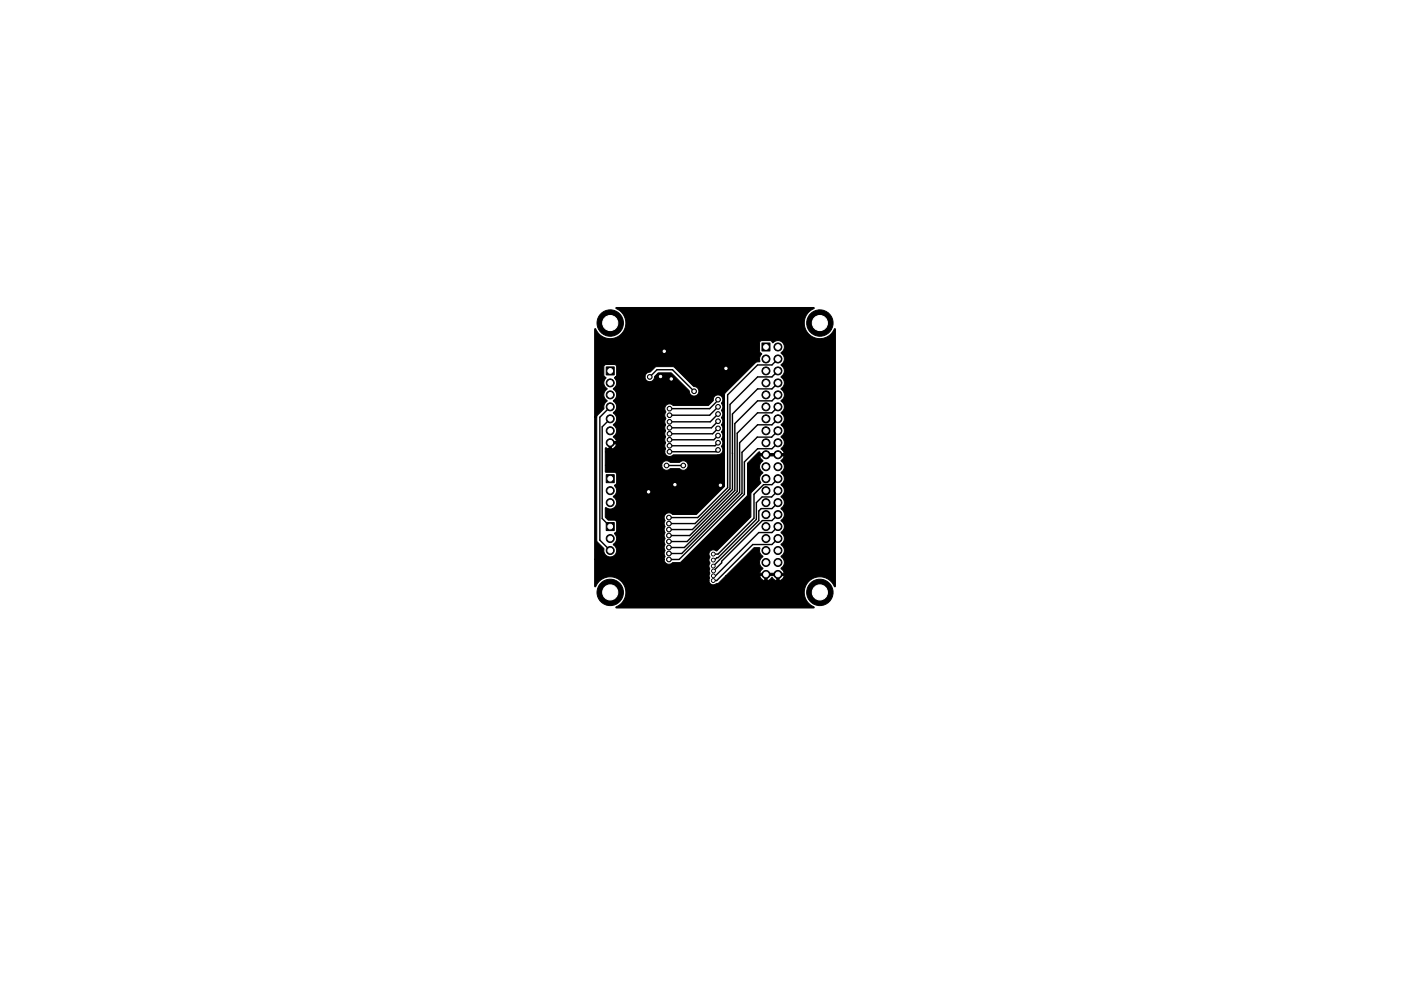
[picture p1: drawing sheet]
<svg xmlns="http://www.w3.org/2000/svg" width="297mm" height="210mm" viewBox="0 0 297 210" stroke-linecap="round" stroke-linejoin="round" font-family="sans-serif">
<g fill="#000" stroke="#000" stroke-width=".21">
<path d="M128.5 77.8h1.7v1.7h-1.7zM161.5 72.8h1.7v1.7h-1.7zM126.1 69.8l.1-.1a3.4 3.4 0 0 0 5.5 1.2 3.4 3.4 0 0 0-1.1-5.5l.1-.2h41.8l.1 .3a3.3 3.3 0 0 0-1 5.5 3.3 3.3 0 0 0 5.4-1.3l.1 .1v54.6l-.1 .1a3.5 3.5 0 0 0-3-2.1 3.4 3.4 0 0 0-3.4 2.6 3.4 3.4 0 0 0 2 3.9l-.1 .1h-41.8l-.1-.2a3.4 3.4 0 0 0 .9-5.6h18.8v.2a1.02 1.02 0 0 0 1.7 .4l.4-.1 1.5-1.6h7.2v.2a1.28 1.28 0 0 0 1 .9l.8-.1 .8-.6 .7 .6 .8 .1a1.34 1.34 0 0 0 1.1-1l-1.1-.1v1.1h-.5v-1.1h-2v1.1h-.6v-1.1h-8.2l5.9-5.9h1.3a1.8 1.8 0 0 0 .7 1.9 1.48 1.48 0 0 0 0 2.5l-.5 .4-.2 .6h5.2l-.7-1.1a1.44 1.44 0 0 0 0-2.4 1.49 1.49 0 0 0 0-2.6 1.49 1.49 0 0 0 0-2.5 1.49 1.49 0 0 0 0-2.6 1.49 1.49 0 0 0 0-2.5 1.49 1.49 0 0 0 0-2.5l.2-.3a1.43 1.43 0 0 0-.2-2.3 1.49 1.49 0 0 0 0-2.5 1.49 1.49 0 0 0 0-2.6l.5-.5 .2-.5h-5.2l.2 .6 .4 .4a1.56 1.56 0 0 0 .1 2.6 1.63 1.63 0 0 0-.5 2.2l-2.1 2.2v5l-7.2 7.2-.3-.1a.98 .98 0 0 0-1.2 .2 .98 .98 0 0 0 0 1.3 1.19 1.19 0 0 0 0 1.3l-.2 .5 .2 1.5-.2 1.6h-18.8l-1.4-.7a3.4 3.4 0 0 0-3.9 2l-.1-.1v-5.7h14.7a1.05 1.05 0 0 0 .7 1 1.05 1.05 0 0 0 1.1-.3h1.5l.3-.2 14-13.9 .1-.4v-6.7l2.4-2.3h.2v.3h5.2l-.3-.5-.4-.4a1.6 1.6 0 0 0 .3-2.4l-.3-.3a1.44 1.44 0 0 0 0-2.5 1.49 1.49 0 0 0 0-2.5 1.49 1.49 0 0 0 0-2.6 1.49 1.49 0 0 0 0-2.5 1.49 1.49 0 0 0 0-2.5 1.49 1.49 0 0 0 0-2.6 1.49 1.49 0 0 0 0-2.5 1.42 1.42 0 0 0 .4-2.1 1.42 1.42 0 0 0-2.2-.1l-.4-.4h-1.9l-.3 .1-.2 .3v1.9l.5 .5a1.8 1.8 0 0 0-.4 1.6l-.9 .2-6.6 6.7v19.6l-6 6h-5l-.1-.2a1.01 1.01 0 0 0-1.3 .1 1.01 1.01 0 0 0-.2 1.3l-.2 .7 .2 .6-.2 .6 .2 .7-.2 .6 .2 .6-.2 .7 .2 .6-.2 .7 .2 .6-.2 .6 .2 .7-.2 .6h-14.7v-30.2l.4 .1v26.1l1.6 1.7a1.39 1.39 0 0 0 .9 1.7 1.39 1.39 0 0 0 1.7-.8 1.39 1.39 0 0 0-.7-1.8 1.53 1.53 0 0 0 .3-2.4l.4-.4v-1.9l-.4-.4-1.4-.1-.5-.5v-2.1a1.43 1.43 0 0 0 2.1-.3 1.43 1.43 0 0 0-.5-2l.3-.3a1.47 1.47 0 0 0 0-2.1l.4-.5v-2l-.4-.3h-1.9l-.1-1.4h12v.1a1.05 1.05 0 0 0 .8 .8 1.05 1.05 0 0 0 1-.3h2a1.02 1.02 0 0 0 1.5 0 1.02 1.02 0 0 0-.1-1.4 1.02 1.02 0 0 0-1.4 .1l-2.1-.1a1.01 1.01 0 0 0-1.1-.2 1.01 1.01 0 0 0-.6 1h-12v-3l12.6 .1a1.05 1.05 0 0 0 .7 .9 1.05 1.05 0 0 0 1.2-.3h9.2a1.09 1.09 0 0 0 1.2-.6 1.09 1.09 0 0 0-.2-1.3 1.28 1.28 0 0 0 0-1.5l.2-.5v-.5a.6 .6 0 0 1 0-1v-.6a.57 .57 0 0 1 0-.9v-.6a.57 .57 0 0 1 0-.9v-.6a.57 .57 0 0 1 0-1v-.6a.57 .57 0 0 1 0-.9 1.03 1.03 0 0 0-1-1.2 1.03 1.03 0 0 0-1 1.2l-1.1 1h-7.4a1.07 1.07 0 0 0-1.5 0 1.07 1.07 0 0 0 0 1.5h-.1a1.07 1.07 0 0 0 .1 1.3 1.17 1.17 0 0 0-.1 1.3l-.2 .7 .2 .6-.2 .6 .2 .7-.2 .6 .2 .6-.2 .7 .2 .6-.2 .6h-12.6l.1-.8 .6 .2 .6 .1a1.3 1.3 0 0 0 1.1-1.1h-1.1v1.1h-.5v-1.6h1.6l-.6-1.1a1.44 1.44 0 0 0-.1-2.5 1.49 1.49 0 0 0 0-2.5 1.49 1.49 0 0 0 0-2.6 1.49 1.49 0 0 0 0-2.5 1.53 1.53 0 0 0 .3-2.4l.2-.1h6.2a1.03 1.03 0 0 0 1.1 1 1.03 1.03 0 0 0 1-1.1l.8-.8h2.7l3.8 3.9a1.03 1.03 0 0 0 1.1 1 1.03 1.03 0 0 0 1-1.1 1.03 1.03 0 0 0-1.2-.9l-4.2-4.2h-3.7l-1.3 1.2a1.01 1.01 0 0 0-1.1 1h-6.2l.2-.4v-1.8l-.1-.3-.3-.2h-1.8l-.5 .4v1.9l.5 .6a1.5 1.5 0 0 0 .2 2.3 1.48 1.48 0 0 0 0 2.6v.1a1.36 1.36 0 0 0-.7 1.3v.2l-1.4 1.4-.1 .4h-.4zM128.5 100.7h1.7v1.7h-1.7zM128.5 110.9h1.7v1.7h-1.7z"/>
<circle cx="129.4" cy="68.5" r="2.8"/>
<circle cx="137.8" cy="80" r=".5"/>
<circle cx="140" cy="79.9" r=".5"/>
<circle cx="140.8" cy="74.5" r=".5"/>
<circle cx="153.9" cy="78.2" r=".5"/>
<circle cx="162.4" cy="78.7" r=".85"/>
<circle cx="162.4" cy="76.2" r=".85"/>
<circle cx="164.9" cy="76.2" r=".85"/>
<circle cx="164.9" cy="73.6" r=".85"/>
<circle cx="164.9" cy="78.7" r=".85"/>
<circle cx="173.8" cy="68.5" r="2.8"/>
<circle cx="129.4" cy="86.3" r=".85"/>
<circle cx="129.4" cy="83.8" r=".85"/>
<circle cx="129.4" cy="93.9" r=".85"/>
<circle cx="129.4" cy="81.2" r=".85"/>
<circle cx="129.4" cy="91.4" r=".85"/>
<circle cx="129.4" cy="88.9" r=".85"/>
<circle cx="141.3" cy="98.8" r=".5"/>
<circle cx="142" cy="94.6" r=".5"/>
<circle cx="142" cy="93.3" r=".5"/>
<circle cx="142" cy="95.8" r=".5"/>
<circle cx="142" cy="86.7" r=".5"/>
<circle cx="142" cy="89.5" r=".5"/>
<circle cx="142" cy="90.8" r=".5"/>
<circle cx="142" cy="88.1" r=".5"/>
<circle cx="142" cy="92" r=".5"/>
<circle cx="142.3" cy="80.4" r=".5"/>
<circle cx="144.9" cy="98.8" r=".5"/>
<circle cx="147.2" cy="83" r=".5"/>
<circle cx="152.2" cy="86.3" r=".5"/>
<circle cx="152.2" cy="93.9" r=".5"/>
<circle cx="152.2" cy="90.9" r=".5"/>
<circle cx="152.2" cy="92.4" r=".5"/>
<circle cx="152.2" cy="89.4" r=".5"/>
<circle cx="152.2" cy="95.5" r=".5"/>
<circle cx="152.2" cy="84.8" r=".5"/>
<circle cx="152.2" cy="87.8" r=".5"/>
<circle cx="162.4" cy="81.2" r=".85"/>
<circle cx="162.4" cy="99" r=".85"/>
<circle cx="162.4" cy="96.5" r=".85"/>
<circle cx="162.4" cy="91.4" r=".85"/>
<circle cx="162.4" cy="83.8" r=".85"/>
<circle cx="162.4" cy="86.3" r=".85"/>
<circle cx="162.4" cy="88.9" r=".85"/>
<circle cx="162.4" cy="93.9" r=".85"/>
<circle cx="164.9" cy="93.9" r=".85"/>
<circle cx="164.9" cy="99" r=".85"/>
<circle cx="164.9" cy="83.8" r=".85"/>
<circle cx="164.9" cy="81.2" r=".85"/>
<circle cx="164.9" cy="91.4" r=".85"/>
<circle cx="164.9" cy="96.5" r=".85"/>
<circle cx="164.9" cy="86.3" r=".85"/>
<circle cx="164.9" cy="88.9" r=".85"/>
<circle cx="129.4" cy="104.1" r=".85"/>
<circle cx="129.4" cy="106.6" r=".85"/>
<circle cx="129.4" cy="116.8" r=".85"/>
<circle cx="129.4" cy="114.3" r=".85"/>
<circle cx="137.5" cy="104.4" r=".5"/>
<circle cx="141.8" cy="117.4" r=".5"/>
<circle cx="141.8" cy="112.4" r=".5"/>
<circle cx="141.8" cy="111.1" r=".5"/>
<circle cx="141.8" cy="109.8" r=".5"/>
<circle cx="141.8" cy="116.2" r=".5"/>
<circle cx="141.8" cy="114.9" r=".5"/>
<circle cx="141.8" cy="113.6" r=".5"/>
<circle cx="141.8" cy="118.7" r=".5"/>
<circle cx="143.1" cy="102.8" r=".5"/>
<circle cx="151.2" cy="118.8" r=".4"/>
<circle cx="151.2" cy="117.6" r=".4"/>
<circle cx="152.7" cy="103" r=".5"/>
<circle cx="162.4" cy="104.1" r=".85"/>
<circle cx="162.4" cy="109.2" r=".85"/>
<circle cx="162.4" cy="111.7" r=".85"/>
<circle cx="162.4" cy="114.3" r=".85"/>
<circle cx="162.4" cy="119.3" r=".85"/>
<circle cx="162.4" cy="106.6" r=".85"/>
<circle cx="162.4" cy="116.8" r=".85"/>
<circle cx="162.4" cy="101.6" r=".85"/>
<circle cx="164.9" cy="114.3" r=".85"/>
<circle cx="164.9" cy="101.6" r=".85"/>
<circle cx="164.9" cy="104.1" r=".85"/>
<circle cx="164.9" cy="109.2" r=".85"/>
<circle cx="164.9" cy="111.7" r=".85"/>
<circle cx="164.9" cy="119.3" r=".85"/>
<circle cx="164.9" cy="106.6" r=".85"/>
<circle cx="164.9" cy="116.8" r=".85"/>
<circle cx="129.4" cy="125.7" r="2.8"/>
<circle cx="151.2" cy="123.2" r=".4"/>
<circle cx="151.2" cy="120.1" r=".4"/>
<circle cx="151.2" cy="122.2" r=".4"/>
<circle cx="151.3" cy="121.1" r=".4"/>
<circle cx="162.4" cy="121.9" r=".85"/>
<circle cx="164.9" cy="121.9" r=".85"/>
<circle cx="173.8" cy="125.7" r="2.8"/>
</g>
<g fill="none" stroke="#000" stroke-width=".3">
<path d="M137.8 80l1.5-1.6h3.3l4.6 4.6M164.9 76.2l-1.2 1.2h-3.1l-6.3 6.4v19.7l-6.4 6.3h-6.1M164.9 78.7l-1.2 1.3h-3.1l-5.8 5.8v17.9l-7.4 7.4h-5.6M129.4 86.3l-2.2 2.2v26.1l2.2 2.2M129.4 88.9l-1.7 1.7v19.4l1.7 1.7M141.3 98.8h3.6M152.2 84.8l-1.7 1.9h-8.5M152.2 86.3l-1.7 1.8h-8.5M152.2 87.8l-1.6 1.7h-8.6M152.2 89.4l-1.4 1.4h-8.8M152.2 90.9l-1.1 1.1h-9.1M152.2 92.4l-.9 .9h-9.3"/>
<path d="M152.2 93.9l-.6 .7h-9.6M152.2 95.5l-.3 .3h-9.9M155.3 96.1v.1M164.9 81.2l-1.2 1.3h-3.1l-5.3 5.3v16.1l-8.5 8.5h-5M164.9 83.8l-1.2 1.2h-3.1l-4.8 4.9v14.2l-9.6 9.5h-4.4M164.9 86.3l-1.2 1.3h-3.1l-4.3 4.3v12.4l-10.6 10.6h-3.9M164.9 88.9l-1.2 1.2h-3.1l-3.8 3.8v10.6l-11.7 11.7h-3.3M164.9 91.4l-1.3 1.3h-3l-3.3 3.3v8.7l-12.8 12.7h-2.7M164.9 93.9l-1.2 1.3h-3.1l-2.8 2.8v6.9l-13.8 13.8h-2.2M164.9 101.6l-1.2 1.2h-1.8l-2 2.1v5l-7.7 7.7h-1M164.9 104.1l-1.3 1.3h-2l-1.2 1.2v3.6l-8.2 8.1h-.2l-.5 .5h-.3M164.9 106.6l-1.2 1.3h-2.3l-.5 .5v2l-9.7 9.7"/>
<path d="M164.9 109.2l-1.2 1.2h-2.1l-8.6 8.7v.3l-1.7 1.7M164.9 111.7l-1.2 1.3h-2.8l-9.2 9.2h-.5M164.9 114.3l-1.2 1.2h-4.1l-7.6 7.7h-.8"/>
</g>
<g fill="#fff" stroke="#fff" stroke-width=".21">
<circle cx="152.2" cy="84.8" r=".25"/>
<circle cx="142" cy="86.7" r=".25"/>
<circle cx="142" cy="88.1" r=".25"/>
<circle cx="152.2" cy="86.3" r=".25"/>
<circle cx="142" cy="89.5" r=".25"/>
<circle cx="152.2" cy="87.8" r=".25"/>
<circle cx="142" cy="90.8" r=".25"/>
<circle cx="152.2" cy="89.4" r=".25"/>
<circle cx="142" cy="92" r=".25"/>
<circle cx="152.2" cy="90.9" r=".25"/>
<circle cx="142" cy="93.3" r=".25"/>
<circle cx="152.2" cy="92.4" r=".25"/>
<circle cx="142" cy="94.6" r=".25"/>
<circle cx="152.2" cy="93.9" r=".25"/>
<circle cx="142" cy="95.8" r=".25"/>
<circle cx="152.2" cy="95.5" r=".25"/>
<circle cx="141.8" cy="109.8" r=".25"/>
<circle cx="141.8" cy="111.1" r=".25"/>
<circle cx="141.8" cy="112.4" r=".25"/>
<circle cx="141.8" cy="113.6" r=".25"/>
<circle cx="141.8" cy="114.9" r=".25"/>
<circle cx="141.8" cy="116.2" r=".25"/>
<circle cx="141.8" cy="117.4" r=".25"/>
<circle cx="141.8" cy="118.7" r=".25"/>
<circle cx="151.2" cy="117.6" r=".2"/>
<circle cx="151.2" cy="118.8" r=".2"/>
<circle cx="151.2" cy="120.1" r=".2"/>
<circle cx="151.3" cy="121.1" r=".2"/>
<circle cx="151.2" cy="122.2" r=".2"/>
<circle cx="151.2" cy="123.2" r=".2"/>
<circle cx="143.1" cy="102.8" r=".25"/>
<circle cx="137.5" cy="104.4" r=".25"/>
<circle cx="153.9" cy="78.2" r=".25"/>
<circle cx="140" cy="79.9" r=".25"/>
<circle cx="142.3" cy="80.4" r=".25"/>
<circle cx="140.8" cy="74.5" r=".25"/>
<circle cx="152.7" cy="103" r=".25"/>
<circle cx="141.3" cy="98.8" r=".25"/>
<circle cx="144.9" cy="98.8" r=".25"/>
<circle cx="147.2" cy="83" r=".25"/>
<circle cx="137.8" cy="80" r=".25"/>
<circle cx="129.4" cy="125.7" r="1.6"/>
<circle cx="162.4" cy="73.6" r=".5"/>
<circle cx="164.9" cy="73.6" r=".5"/>
<circle cx="162.4" cy="76.2" r=".5"/>
<circle cx="164.9" cy="76.2" r=".5"/>
<circle cx="162.4" cy="78.7" r=".5"/>
<circle cx="164.9" cy="78.7" r=".5"/>
<circle cx="162.4" cy="81.2" r=".5"/>
<circle cx="164.9" cy="81.2" r=".5"/>
<circle cx="162.4" cy="83.8" r=".5"/>
<circle cx="164.9" cy="83.8" r=".5"/>
<circle cx="162.4" cy="86.3" r=".5"/>
<circle cx="164.9" cy="86.3" r=".5"/>
<circle cx="162.4" cy="88.9" r=".5"/>
<circle cx="164.9" cy="88.9" r=".5"/>
<circle cx="162.4" cy="91.4" r=".5"/>
<circle cx="164.9" cy="91.4" r=".5"/>
<circle cx="162.4" cy="93.9" r=".5"/>
<circle cx="164.9" cy="93.9" r=".5"/>
<circle cx="162.4" cy="96.5" r=".5"/>
<circle cx="164.9" cy="96.5" r=".5"/>
<circle cx="162.4" cy="99" r=".5"/>
<circle cx="164.9" cy="99" r=".5"/>
<circle cx="162.4" cy="101.6" r=".5"/>
<circle cx="164.9" cy="101.6" r=".5"/>
<circle cx="162.4" cy="104.1" r=".5"/>
<circle cx="164.9" cy="104.1" r=".5"/>
<circle cx="162.4" cy="106.6" r=".5"/>
<circle cx="164.9" cy="106.6" r=".5"/>
<circle cx="162.4" cy="109.2" r=".5"/>
<circle cx="164.9" cy="109.2" r=".5"/>
<circle cx="162.4" cy="111.7" r=".5"/>
<circle cx="164.9" cy="111.7" r=".5"/>
<circle cx="162.4" cy="114.3" r=".5"/>
<circle cx="164.9" cy="114.3" r=".5"/>
<circle cx="162.4" cy="116.8" r=".5"/>
<circle cx="164.9" cy="116.8" r=".5"/>
<circle cx="162.4" cy="119.3" r=".5"/>
<circle cx="164.9" cy="119.3" r=".5"/>
<circle cx="162.4" cy="121.9" r=".5"/>
<circle cx="164.9" cy="121.9" r=".5"/>
<circle cx="173.8" cy="68.5" r="1.6"/>
<circle cx="129.4" cy="78.7" r=".5"/>
<circle cx="129.4" cy="81.2" r=".5"/>
<circle cx="129.4" cy="83.8" r=".5"/>
<circle cx="129.4" cy="86.3" r=".5"/>
<circle cx="129.4" cy="88.9" r=".5"/>
<circle cx="129.4" cy="91.4" r=".5"/>
<circle cx="129.4" cy="93.9" r=".5"/>
<circle cx="173.8" cy="125.7" r="1.6"/>
<circle cx="129.4" cy="101.6" r=".5"/>
<circle cx="129.4" cy="104.1" r=".5"/>
<circle cx="129.4" cy="106.6" r=".5"/>
<circle cx="129.4" cy="111.7" r=".5"/>
<circle cx="129.4" cy="114.3" r=".5"/>
<circle cx="129.4" cy="116.8" r=".5"/>
<circle cx="129.4" cy="68.5" r="1.6"/>
</g>
</svg>
